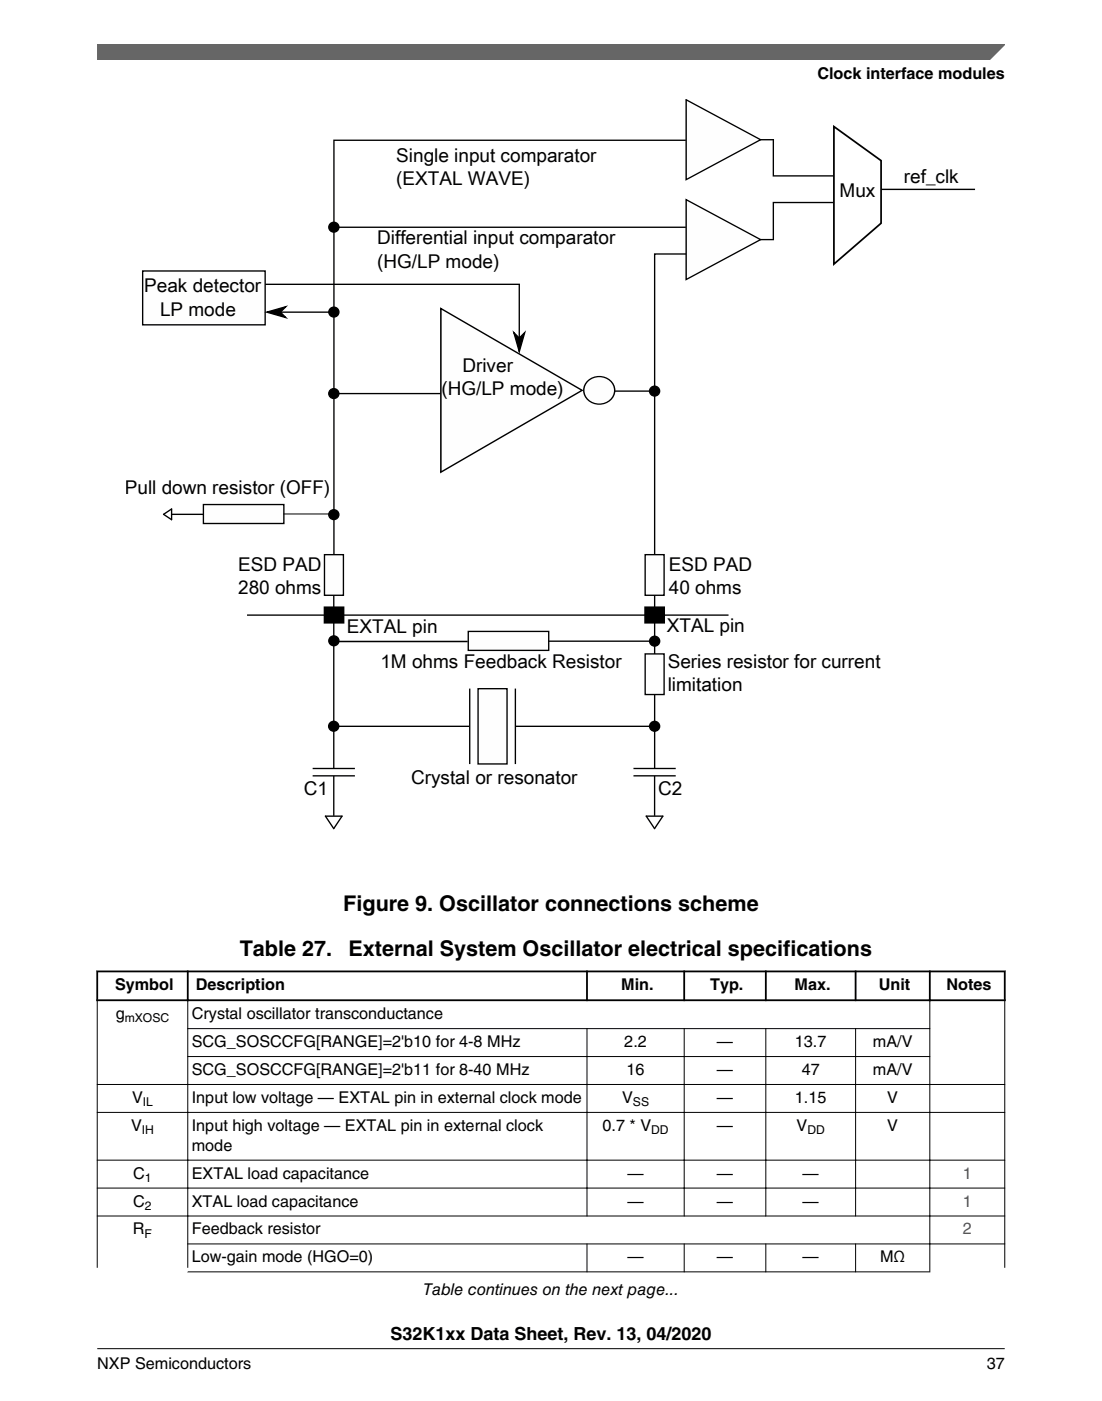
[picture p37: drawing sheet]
<svg xmlns="http://www.w3.org/2000/svg" width="216mm" height="274mm" viewBox="0 0 216 274" stroke-linecap="round" stroke-linejoin="round" font-family="sans-serif">
<defs><g id="words">
<g font-size="4.2">
<text x="67.2" y="178.4">Figure 9. Oscillator connections scheme</text>
<text x="47" y="187.1">Table 27.</text>
<text x="68.3" y="187.1">External System Oscillator electrical specifications</text>
</g>
<g font-size="3.7">
<text x="77.6" y="31.6">Single input comparator</text>
<text x="177.1" y="35.8">ref_clk</text>
<text x="77.6" y="36.3">(EXTAL WAVE)</text>
<text x="164.5" y="38.6">Mux</text>
<text x="73.9" y="47.8">Differential input comparator</text>
<text x="73.9" y="52.4">(HG/LP mode)</text>
<text x="28.3" y="57.1">Peak detector</text>
<text x="31.3" y="61.8">LP mode</text>
<text x="86.5" y="77.4">(HG/LP mode)</text>
<text x="90.6" y="72.8">Driver</text>
<text x="24.5" y="96.7">Pull down resistor (OFF)</text>
<text x="46.7" y="111.8">ESD PAD</text>
<text x="131" y="111.8">ESD PAD</text>
<text x="46.7" y="116.4">280 ohms</text>
<text x="131" y="116.4">40 ohms</text>
<text x="68" y="124">EXTAL pin</text>
<text x="130.6" y="123.8">XTAL pin</text>
<text x="74.5" y="130.8">1M ohms Feedback Resistor</text>
<text x="130.8" y="130.8">Series resistor for current</text>
<text x="130.8" y="135.4">limitation</text>
<text x="59.5" y="155.7">C1</text>
<text x="80.5" y="153.5">Crystal or resonator</text>
<text x="128.9" y="155.7">C2</text>
</g>
<text font-size="3.5" x="76.5" y="262.3">S32K1xx Data Sheet, Rev. 13, 04/2020</text>
<g font-size="3.2">
<text x="160.2" y="15.5">Clock interface modules</text>
<text x="22.5" y="193.9">Symbol</text>
<text x="38.4" y="193.9">Description</text>
<text x="121.7" y="193.9">Min.</text>
<text x="139.1" y="193.9">Typ.</text>
<text x="155.7" y="193.9">Max.</text>
<text x="172.2" y="193.9">Unit</text>
<text x="185.5" y="193.9">Notes</text>
<text x="22.7" y="199.5">g</text>
<text x="37.6" y="199.5">Crystal oscillator transconductance</text>
<text x="37.6" y="205">SCG_SOSCCFG[RANGE]=2'b10 for 4-8 MHz</text>
<text x="122.3" y="205">2.2</text>
<text x="140.5" y="205">—</text>
<text x="155.7" y="205">13.7</text>
<text x="171" y="205">mA/V</text>
<text x="25.9" y="216">V</text>
<text x="37.6" y="210.5">SCG_SOSCCFG[RANGE]=2'b11 for 8-40 MHz</text>
<text x="37.6" y="216">Input low voltage — EXTAL pin in external clock mode</text>
<text x="121.9" y="216">V</text>
<text x="122.8" y="210.5">16</text>
<text x="140.5" y="210.5">—</text>
<text x="140.5" y="216">—</text>
<text x="155.7" y="216">1.15</text>
<text x="157.1" y="210.5">47</text>
<text x="171" y="210.5">mA/V</text>
<text x="173.8" y="216">V</text>
<text x="25.7" y="221.4">V</text>
<text x="37.6" y="221.4">Input high voltage — EXTAL pin in external clock</text>
<text x="118" y="221.4">0.7 * V</text>
<text x="140.5" y="221.4">—</text>
<text x="156.1" y="221.4">V</text>
<text x="173.8" y="221.4">V</text>
<text x="37.6" y="225.3">mode</text>
<text x="26.1" y="230.8">C</text>
<text x="37.6" y="230.8">EXTAL load capacitance</text>
<text x="122.9" y="230.8">—</text>
<text x="140.5" y="230.8">—</text>
<text x="157.2" y="230.8">—</text>
<text x="26.1" y="236.2">C</text>
<text x="37.6" y="236.2">XTAL load capacitance</text>
<text x="122.9" y="236.2">—</text>
<text x="140.5" y="236.2">—</text>
<text x="157.2" y="236.2">—</text>
<text x="26" y="241.7">R</text>
<text x="37.6" y="241.7">Feedback resistor</text>
<text x="37.6" y="247.2">Low-gain mode (HGO=0)</text>
<text x="122.9" y="247.2">—</text>
<text x="140.5" y="247.2">—</text>
<text x="157.2" y="247.2">—</text>
<text x="172.4" y="247.2">MΩ</text>
<text x="82.9" y="253.6">Table continues on the next page...</text>
<text x="19.1" y="268">NXP Semiconductors</text>
<text x="193.3" y="268">37</text>
</g>
<g font-size="3.2" fill="#00f">
<text x="188.6" y="230.8">1</text>
<text x="188.6" y="236.2">1</text>
<text x="188.6" y="241.7">2</text>
</g>
<g font-size="2.4">
<text x="24.4" y="200.2">mXOSC</text>
<text x="28" y="216.6">IL</text>
<text x="124" y="216.6">SS</text>
<text x="27.8" y="222.1">IH</text>
<text x="127.6" y="222.1">DD</text>
<text x="158.2" y="222.1">DD</text>
<text x="28.4" y="231.4">1</text>
<text x="28.4" y="236.9">2</text>
<text x="28.3" y="242.3">F</text>
</g>
</g></defs>
<path d="M149 27.4h2.5" fill="none" stroke="#000" stroke-width=".27"/>
<path d="M134.4 19.5l14.6 7.9-14.6 7.8z" fill="#fefefe"/>
<path d="M134.4 19.5l14.6 7.9-14.6 7.8zM149 46.9h2.5" fill="none" stroke="#000" stroke-width=".27"/>
<path d="M134.4 39.1l14.6 7.8-14.6 7.8z" fill="#fefefe"/>
<path d="M134.4 39.1l14.6 7.8-14.6 7.8zM151.5 27.3v7.1h11.8M163.3 39.7h-11.8v7.1" fill="none" stroke="#000" stroke-width=".27"/>
<path d="M27.9 53.1h24v10.5h-24z" fill="#fefefe"/>
<path d="M27.9 53.1h24v10.5h-24z" fill="none" stroke="#000" stroke-width=".27"/>
<path d="M91.7 123.6h15.8v3.7h-15.8z" fill="#fefefe"/>
<path d="M91.7 123.6h15.8v3.7h-15.8z" fill="none" stroke="#000" stroke-width=".27"/>
<path d="M39.9 98.8h15.7v3.7h-15.7z" fill="#fefefe"/>
<path d="M39.9 98.8h15.7v3.7h-15.7z" fill="none" stroke="#000" stroke-width=".27"/>
<path d="M63.6 108.6h3.7v8h-3.7z" fill="#fefefe"/>
<path d="M134.4 27.5h-69v81M65.4 44.5h69M52.3 61.1h13M63.6 108.6h3.7v8h-3.7zM61.3 150.5h8.2M61.3 151.9h8.2M65.4 152.1v7.5" fill="none" stroke="#000" stroke-width=".27"/>
<path d="M52.3 61.1l3.7-1-1.1 1 1.1 1.1z" fill-rule="evenodd" fill="#000" stroke="#000" stroke-width=".27"/>
<path d="M86.4 60.4l27.6 16-27.6 16.1z" fill="#fefefe"/>
<path d="M86.4 60.4l27.6 16-27.6 16.1z" fill="none" stroke="#000" stroke-width=".28"/>
<path d="M115 74.7a3.1 3.1 0 0 1 3.3-.8 3.1 3.1 0 0 1 2.1 2.5 3.1 3.1 0 0 1-3 2.7 3.1 3.1 0 0 1-3-2.7v-.6z" fill="#fefefe"/>
<path d="M52 55.7h49.7v13.1M134.4 49.7h-6.1v26.9h-7.8M115 74.7a3.1 3.1 0 0 1 3.3-.8 3.1 3.1 0 0 1 2.1 2.5 3.1 3.1 0 0 1-3 2.7 3.1 3.1 0 0 1-3-2.7v-.6zM128.3 76.6v32.3M32 100.7l1.6-1v2.1zM33.6 100.7h6.3M107.5 125.5h20.7" fill="none" stroke="#000" stroke-width=".27"/>
<path d="M100.7 65.1l1 1.1 1.1-1.1-1.1 3.7z" fill-rule="evenodd" fill="#000" stroke="#000" stroke-width=".27"/>
<path d="M55.5 100.6h9.7" fill="none" stroke="#000" stroke-width=".2"/>
<path d="M126.4 108.6h3.7v8h-3.7z" fill="#fefefe"/>
<path d="M65.4 116.6v33.9M126.4 108.6h3.7v8h-3.7zM128.3 116.6v33.8" fill="none" stroke="#000" stroke-width=".27"/>
<path d="M93.7 134.8h5.6v14.8h-5.6z" fill="#fefefe"/>
<path d="M65.4 77.1h20.9M48.4 120.4h94.3M92 134.8v14.8M93.7 134.8h5.6v14.8h-5.6zM101 134.8v14.8" fill="none" stroke="#000" stroke-width=".27"/>
<path d="M126.4 128h3.7v8h-3.7z" fill="#fefefe"/>
<g fill="none" stroke="#000" stroke-width=".27">
<path d="M172.7 37.1h18.3M63.5 118.9h3.8v3.1h-3.8zM126.4 118.9h3.8v3.1h-3.8zM126.4 128h3.7v8h-3.7zM63.8 159.8h3.2l-1.6 2.4zM65.5 142.2h26.4M100.9 142.2h27.2M124.1 150.5h8.3M124.1 151.9h8.3M126.6 159.8h3.3l-1.7 2.4zM128.2 152.1v7.5"/>
<circle cx="65.4" cy="44.5" r=".98"/>
<circle cx="65.4" cy="77.1" r=".98"/>
<circle cx="65.4" cy="61.1" r=".98"/>
<circle cx="128.3" cy="76.6" r=".98"/>
<circle cx="65.4" cy="100.8" r=".98"/>
<circle cx="65.4" cy="125.5" r=".98"/>
<circle cx="128.3" cy="125.5" r=".98"/>
<circle cx="65.4" cy="142.2" r=".98"/>
<circle cx="128.3" cy="142.2" r=".98"/>
</g>
<g fill="#000">
<path d="M63.5 118.9h3.8v3.1h-3.8zM126.4 118.9h3.8v3.1h-3.8z"/>
<circle cx="65.4" cy="44.5" r=".98"/>
<circle cx="65.4" cy="77.1" r=".98"/>
<circle cx="65.4" cy="61.1" r=".98"/>
<circle cx="128.3" cy="76.6" r=".98"/>
<circle cx="65.4" cy="100.8" r=".98"/>
<circle cx="65.4" cy="125.5" r=".98"/>
<circle cx="128.3" cy="125.5" r=".98"/>
<circle cx="65.4" cy="142.2" r=".98"/>
<circle cx="128.3" cy="142.2" r=".98"/>
</g>
<path d="M65.4 125.6h26.2" fill="none" stroke="#000" stroke-width=".3"/>
<path d="M163.4 24.8l9.2 6.6v12.3l-9.2 8z" fill="none" stroke="#000" stroke-width=".34"/>
<g fill="#fff">
<path d="M19 183.5h177.8v71.2h-177.8z" fill-rule="evenodd"/>
<path d="M19.2 190.4h17.4v5.3h-17.4z" fill-rule="evenodd"/>
<path d="M37 190.4h77.8v5.3h-77.8z" fill-rule="evenodd"/>
<path d="M115.2 190.4h18.7v5.3h-18.7z" fill-rule="evenodd"/>
<path d="M134.2 190.4h15.7v5.3h-15.7z" fill-rule="evenodd"/>
<path d="M150.2 190.4h17.3v5.3h-17.3z" fill-rule="evenodd"/>
<path d="M167.8 190.4h14.2v5.3h-14.2z" fill-rule="evenodd"/>
<path d="M182.3 190.4h14.4v5.3h-14.4z" fill-rule="evenodd"/>
<path d="M19.1 196h17.6v16.3h-17.6z" fill-rule="evenodd"/>
<path d="M36.9 196h145.2v5.3h-145.2z" fill-rule="evenodd"/>
<path d="M182.3 196h14.5v16.3h-14.5z" fill-rule="evenodd"/>
<path d="M36.9 201.5h78v5.3h-78z" fill-rule="evenodd"/>
<path d="M115.1 201.5h18.9v5.3h-18.9z" fill-rule="evenodd"/>
<path d="M134.1 201.5h15.8v5.3h-15.8z" fill-rule="evenodd"/>
<path d="M150.1 201.5h17.4v5.3h-17.4z" fill-rule="evenodd"/>
<path d="M167.7 201.5h14.4v5.3h-14.4z" fill-rule="evenodd"/>
<path d="M36.9 207h78v5.3h-78z" fill-rule="evenodd"/>
<path d="M115.1 207h18.9v5.3h-18.9z" fill-rule="evenodd"/>
<path d="M134.1 207h15.8v5.3h-15.8z" fill-rule="evenodd"/>
<path d="M150.1 207h17.4v5.3h-17.4z" fill-rule="evenodd"/>
<path d="M167.7 207h14.4v5.3h-14.4z" fill-rule="evenodd"/>
<path d="M19.1 212.4h17.6v5.3h-17.6z" fill-rule="evenodd"/>
<path d="M36.9 212.4h78v5.3h-78z" fill-rule="evenodd"/>
<path d="M115.1 212.4h18.9v5.3h-18.9z" fill-rule="evenodd"/>
<path d="M134.1 212.4h15.8v5.3h-15.8z" fill-rule="evenodd"/>
<path d="M150.1 212.4h17.4v5.3h-17.4z" fill-rule="evenodd"/>
<path d="M167.7 212.4h14.4v5.3h-14.4z" fill-rule="evenodd"/>
<path d="M182.3 212.4h14.5v5.3h-14.5z" fill-rule="evenodd"/>
<path d="M19.1 217.9h17.6v9.2h-17.6z" fill-rule="evenodd"/>
<path d="M36.9 217.9h78v9.2h-78z" fill-rule="evenodd"/>
<path d="M115.1 217.9h18.9v9.2h-18.9z" fill-rule="evenodd"/>
<path d="M134.1 217.9h15.8v9.2h-15.8z" fill-rule="evenodd"/>
<path d="M150.1 217.9h17.4v9.2h-17.4z" fill-rule="evenodd"/>
<path d="M167.7 217.9h14.4v9.2h-14.4z" fill-rule="evenodd"/>
<path d="M182.3 217.9h14.5v9.2h-14.5z" fill-rule="evenodd"/>
<path d="M19.1 227.2h17.6v5.3h-17.6z" fill-rule="evenodd"/>
<path d="M36.9 227.2h78v5.3h-78z" fill-rule="evenodd"/>
<path d="M115.1 227.2h18.9v5.3h-18.9z" fill-rule="evenodd"/>
<path d="M134.1 227.2h15.8v5.3h-15.8z" fill-rule="evenodd"/>
<path d="M150.1 227.2h17.4v5.3h-17.4z" fill-rule="evenodd"/>
<path d="M167.7 227.2h14.4v5.3h-14.4z" fill-rule="evenodd"/>
<path d="M182.3 227.2h14.5v5.3h-14.5z" fill-rule="evenodd"/>
<path d="M19.1 232.7h17.6v5.3h-17.6z" fill-rule="evenodd"/>
<path d="M36.9 232.7h78v5.3h-78z" fill-rule="evenodd"/>
<path d="M115.1 232.7h18.9v5.3h-18.9z" fill-rule="evenodd"/>
<path d="M134.1 232.7h15.8v5.3h-15.8z" fill-rule="evenodd"/>
<path d="M150.1 232.7h17.4v5.3h-17.4z" fill-rule="evenodd"/>
<path d="M167.7 232.7h14.4v5.3h-14.4z" fill-rule="evenodd"/>
<path d="M182.3 232.7h14.5v5.3h-14.5z" fill-rule="evenodd"/>
<path d="M19.1 238.2h17.6v10h-17.6z" fill-rule="evenodd"/>
<path d="M36.9 238.2h145.2v5.3h-145.2z" fill-rule="evenodd"/>
<path d="M182.3 238.2h14.5v5.3h-14.5z" fill-rule="evenodd"/>
<path d="M36.9 243.7h78v5.2h-78z" fill-rule="evenodd"/>
<path d="M115.1 243.7h18.9v5.2h-18.9z" fill-rule="evenodd"/>
<path d="M134.1 243.7h15.8v5.2h-15.8z" fill-rule="evenodd"/>
<path d="M150.1 243.7h17.4v5.2h-17.4z" fill-rule="evenodd"/>
<path d="M167.7 243.7h14.4v5.2h-14.4z" fill-rule="evenodd"/>
<path d="M182.3 243.7h14.5v4.5h-14.5z" fill-rule="evenodd"/>
</g>
<path d="M18.9 190.2h178.1M18.9 195.9h178.1M19 190v6M36.8 190v6M115 190v6M134 190v6M150 190v6M167.6 190v6M182.2 190v6M196.8 190v6" fill="none" stroke="#000" stroke-width=".35"/>
<g fill="none" stroke="#000" stroke-width=".2">
<path d="M19 196v52.2M36.8 195.6v52.6M182.2 195.6v53.5M196.8 196v52.2M19 212.3h177.9M19 217.8h177.9M36.7 201.4h145.6M36.7 206.9h145.6M115 201.3v36.9M134 201.3v36.9M150 201.3v36.9M167.6 201.3v36.9"/>
<path d="M19 227.2h177.9M19 232.6h177.9M19 238.1h177.9M36.7 243.6h160.2M36.7 249h145.6M115 243.5v5.6M134 243.5v5.6M150 243.5v5.6M167.6 243.5v5.6"/>
</g>
<path d="M19 8.7h177.8l-5.6 3h-172.2z" fill="#666"/>
<path d="M19 11.7v-3h177.8l-3 3" fill="none" stroke="#666" stroke-width=".28"/>
<path d="M19 264.1h177.8" fill="none" stroke="#000" stroke-width=".2"/>
<use href="#words"/>
</svg>
